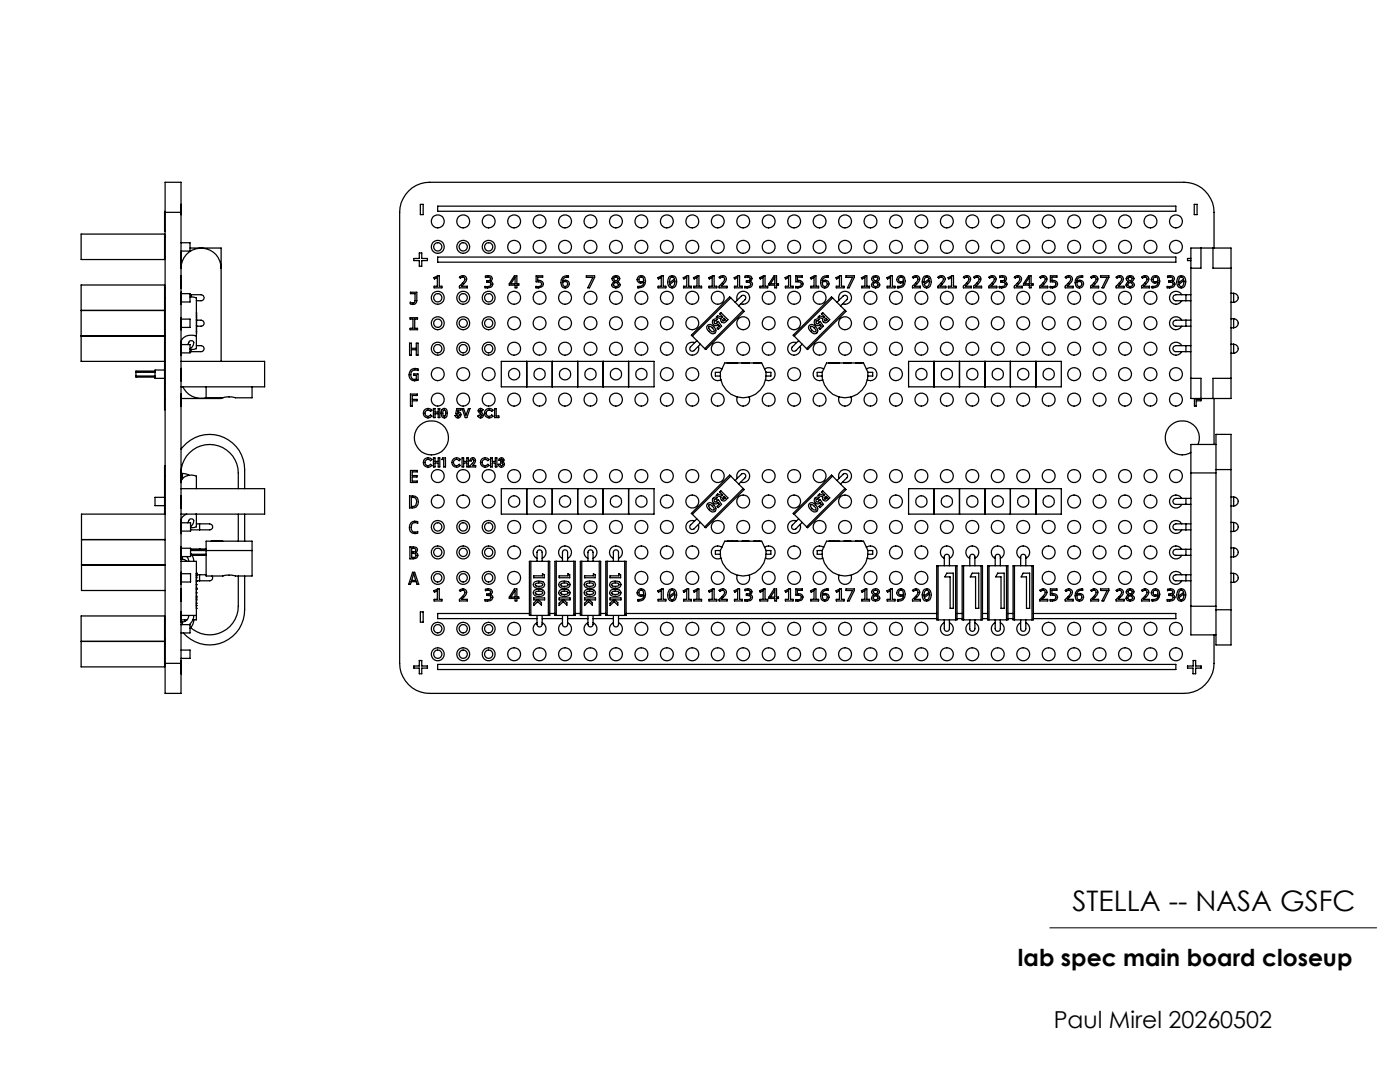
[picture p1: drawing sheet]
<svg xmlns="http://www.w3.org/2000/svg" width="279mm" height="216mm" viewBox="0 0 279 216" stroke-linecap="round" stroke-linejoin="round" font-family="sans-serif">
<defs><g id="words">
<text font-size="5.6" x="214" y="181.8">STELLA -- NASA GSFC</text>
<g font-size="4.7">
<text x="203.2" y="192.8">lab spec main board closeup</text>
<text x="210.3" y="205.2">Paul Mirel 20260502</text>
</g>
</g></defs>
<g fill="none" stroke="#000" stroke-width=".25">
<path d="M16.2 46.7h16.6v5.1h-16.6zM32.8 57.4h.1M32.8 47.3h.1M32.8 51.3h.1M32.8 59.4h.1M32.9 42.4v-6h3.2v6M32.9 42.2h-.1v4h.1M32.9 42.4h3.2M32.9 42.4v90M36.1 48.4h1.8v1.7h-1.8M36.1 58.6h1.8v1.7h-1.8M36.1 53.5a4 4 0 0 1 4-4 4 4 0 0 1 4 4"/>
<path d="M36.1 58.3l.1 1.7M36.1 52h.1M36.1 50.5v2.6M36.1 51.6h.1M36.1 40.8v2M36.1 57.4h.1M36.1 57.1h.1M36.1 55v2.5M36.1 42.4v90M36.1 55.4h.1M36.1 55.7h.1M36.1 55h.1"/>
<path d="M37.9 59.3l1.3 .1v10.2l-1.3 .1M37.9 49.5h6.2v22.6M37.9 58.8h.2M38.1 58.8h1.2a1.29 1.29 0 0 1 1.4 .4 .77 .77 0 0 1-.3 .8 .77 .77 0 0 1-.9 0h-.3M38.1 58.8v.4M81.9 58.3h1.3v1.7a.81 .81 0 0 1-1.3 .6v-.3a.55 .55 0 0 0 .9-.2v-1.5h-.9zM83.7 50.5h.5v1.1h1.1v.4h-1.1v1.1h-.5v-1.1h-1.1v-.4h1.1zM83.9 40.8h.6v2h-.6zM86.6 55.4l.7-.4h.4v2.1h.5v.3h-1.6v-.3h.7v-1.7l-.6 .3zM87.3 41.1h147.4v1.1h-147.4zM87.3 51.3h147.4v1h-147.4zM91.7 55.3a.84 .84 0 0 1 1.4 .2 1.19 1.19 0 0 1-.6 1.2l-.4 .4h1.2v.3h-1.6v-.3a2.29 2.29 0 0 0 1.1-1.4 .37 .37 0 0 0-.4-.4l-.5 .2z"/>
<path d="M96.9 55.1l.3-.1a.68 .68 0 0 1 .8 .1 .68 .68 0 0 1 .1 .9l-.3 .1 .2 .1a.62 .62 0 0 1 .4 .6 .62 .62 0 0 1-.5 .5l-1.1 .1v-.2h.5l.6-.3 .1-.2-.2-.3-.7-.1v-.3h.3a.39 .39 0 0 0 .5-.3 .39 .39 0 0 0-.5-.4l-.5 .1zM102.7 55h.5v1.6h.3v.3h-.3v.5h-.4v-.5h-1.2v-.3zM102.8 55.3v1.3h-.8zM107 55h1.3v.3h-1v.7a.76 .76 0 0 1 1 .3 .76 .76 0 0 1-.3 1l-1 .1v-.2h.2a.54 .54 0 0 0 .8-.2 .54 .54 0 0 0-.1-.7l-.9-.1zM112.3 56.3l.5-.1a.5 .5 0 0 1 .4 .7 .5 .5 0 0 1-.8 0zM112.3 55.3l.4-.2 .8-.1v.3a.88 .88 0 0 0-1.2 .8 .82 .82 0 0 1 1.2 .1 .82 .82 0 0 1-.3 1.2 .82 .82 0 0 1-1.1-.4l-.2-.6 .1-.6zM117 55h1.7v.4l-1 2h-.4l1-2h-1.3zM122.2 55.3a.87 .87 0 0 1 1.4 .1 .61 .61 0 0 1-.4 .8l.4 .3a.55 .55 0 0 1-.2 .9l-.5 .1-.5-.2a.55 .55 0 0 1-.1-.9l.3-.2-.4-.4zM122.5 55.4l.7-.1 .1 .4-.4 .4-.4-.3zM122.6 56.6l.3-.3 .4 .4 .1 .3a.6 .6 0 0 1-.9 0zM127.5 55.1a.88 .88 0 0 1 1.2 .3 1.32 1.32 0 0 1 0 1.5 1.32 1.32 0 0 1-1.4 .5v-.2a.88 .88 0 0 0 1.2-.9 .79 .79 0 0 1-1.2 0 .79 .79 0 0 1 .2-1.2zM127.6 55.5l.4-.2 .3 .1 .2 .7-.5 .1a.46 .46 0 0 1-.5-.2 .46 .46 0 0 1 .1-.5z"/>
<path d="M131.3 55.4l.7-.4h.4v2.1h.5v.3h-1.6v-.3h.7v-1.7l-.6 .3zM133.6 55.2a.94 .94 0 0 1 1.1 0 .94 .94 0 0 1 .3 1 .98 .98 0 0 1-.3 1 .98 .98 0 0 1-1 .2 1.61 1.61 0 0 1-.1-2.2zM133.7 56.8l1-.8-.1 .8-.2 .3-.4 .1zM133.9 55.4l.4-.1 .3 .4-1 .7 .1-.8zM136.3 55.4l.8-.4h.3v2.1h.6v.3h-1.6v-.3h.7v-1.7l-.6 .3zM138.4 55.4l.8-.4h.3v2.1h.5v.3h-1.5v-.3h.6v-1.7l-.6 .3zM141.4 55.4l.8-.4h.3v2.1h.6v.3h-1.6v-.3h.6v-1.7l-.5 .3zM143.5 55.3a.84 .84 0 0 1 1.4 .2 1.19 1.19 0 0 1-.5 1.2l-.5 .4h1.2v.3h-1.6v-.3a2.29 2.29 0 0 0 1.1-1.4 .37 .37 0 0 0-.4-.4l-.5 .2zM145.8 59.4l-.2-.2-7.6 7.7 .2 .2M145.8 59.4l-7.6 7.7M145.8 59.4l2.5 2.5M146.5 55.4l.8-.4h.3v2.1h.5v.3h-1.5v-.3h.6v-1.7l-.6 .3z"/>
<path d="M147.1 59.9a1.31 1.31 0 0 1 1.1-1.8 1.31 1.31 0 0 1 1.4 1.5 1.31 1.31 0 0 1-1.8 1M148.7 55.1l.3-.1a.68 .68 0 0 1 .8 .1 .68 .68 0 0 1 .1 .9l-.3 .1 .3 .1a.62 .62 0 0 1 .3 .6 .62 .62 0 0 1-.4 .5l-1.2 .1v-.2h.6l.6-.3v-.2l-.2-.3-.7-.1v-.3h.3a.38 .38 0 0 0 .5-.3 .38 .38 0 0 0-.4-.4l-.6 .1zM151.6 55.4l.8-.4h.3v2.1h.5v.3h-1.5v-.3h.6v-1.7l-.6 .3zM154.5 55h.5v1.6h.4v.3h-.4v.5h-.4v-.5h-1.1v-.3zM154.6 55.3v1.3h-.8zM156.7 55.4l.7-.4h.4v2.1h.5v.3h-1.6v-.3h.7v-1.7l-.6 .3zM158.8 55h1.3v.3h-1v.7a.77 .77 0 0 1 1 .3 .77 .77 0 0 1-.2 1l-1.1 .1v-.2h.3a.54 .54 0 0 0 .7-.2 .54 .54 0 0 0-.1-.7l-.9-.1zM161.7 55.4l.8-.4h.3v2.1h.6v.3h-1.6v-.3h.7v-1.7l-.6 .3zM164.1 56.3l.5-.1a.5 .5 0 0 1 .4 .7 .5 .5 0 0 1-.8 0zM164.1 55.3l.5-.2 .7-.1v.3a.88 .88 0 0 0-1.2 .8 .82 .82 0 0 1 1.2 .1 .82 .82 0 0 1-.2 1.2 .82 .82 0 0 1-1.2-.4l-.1-.6v-.6zM166.2 59.4l-.3-.2-7.6 7.7 .2 .2M166.2 59.4l-7.7 7.7"/>
<path d="M166.2 59.4l2.4 2.5M166.8 55.4l.8-.4h.3v2.1h.6v.3h-1.6v-.3h.6v-1.7l-.5 .3zM167.4 59.9a1.31 1.31 0 0 1 1.1-1.8 1.31 1.31 0 0 1 1.5 1.5 1.31 1.31 0 0 1-1.8 1M168.8 55h1.7v.4l-1 2h-.4l1-2h-1.3zM171.9 55.4l.8-.4h.3v2.1h.5v.3h-1.5v-.3h.6v-1.7l-.6 .3zM174.1 55.3a.87 .87 0 0 1 1.3 .1 .61 .61 0 0 1-.4 .8l.4 .3a.55 .55 0 0 1-.2 .9l-.5 .1-.5-.2a.55 .55 0 0 1-.1-.9l.3-.2-.4-.4zM174.4 56.6l.3-.3 .5 .5a.5 .5 0 0 1-.5 .4 .5 .5 0 0 1-.4-.4zM174.4 55.4l.6-.1 .2 .3-.2 .2-.2 .3-.3-.2-.2-.3zM177 55.4l.8-.4h.3v2.1h.5v.3h-1.5v-.3h.6v-1.7l-.6 .3zM179.3 55.1a.88 .88 0 0 1 1.2 .3 1.32 1.32 0 0 1 0 1.5 1.32 1.32 0 0 1-1.4 .5v-.2a.88 .88 0 0 0 1.2-.9 .79 .79 0 0 1-1.1 0 .79 .79 0 0 1 .1-1.2zM179.4 55.5l.5-.2 .3 .2 .1 .6-.5 .1a.46 .46 0 0 1-.5-.2 .46 .46 0 0 1 .1-.5zM182.1 55.3a.84 .84 0 0 1 1.4 .2 1.19 1.19 0 0 1-.5 1.2l-.5 .4h1.2v.3h-1.6v-.3a2.29 2.29 0 0 0 1.1-1.4 .37 .37 0 0 0-.4-.4l-.5 .2z"/>
<path d="M184.4 55.2a.94 .94 0 0 1 1.1 0 .94 .94 0 0 1 .3 1 .98 .98 0 0 1-.3 1 .98 .98 0 0 1-1 .2 1.61 1.61 0 0 1-.1-2.2zM184.5 56.8l1-.8-.1 .8-.2 .3-.4 .1zM184.7 55.4l.4-.1 .3 .4-1 .7 .1-.8zM187.2 55.3a.84 .84 0 0 1 1.4 .2 1.19 1.19 0 0 1-.6 1.2l-.4 .4h1.2v.3h-1.6v-.3a2.29 2.29 0 0 0 1.1-1.4 .37 .37 0 0 0-.4-.4l-.5 .2zM189.2 55.4l.8-.4h.3v2.1h.5v.3h-1.5v-.3h.6v-1.7l-.6 .3zM192.3 55.3a.84 .84 0 0 1 1.4 .2 1.19 1.19 0 0 1-.6 1.2l-.4 .4h1.2v.3h-1.6v-.3a2.29 2.29 0 0 0 1.1-1.4 .37 .37 0 0 0-.5-.4l-.5 .2zM194.3 55.3a.84 .84 0 0 1 1.4 .2 1.19 1.19 0 0 1-.5 1.2l-.5 .4h1.2v.3h-1.6v-.3a2.29 2.29 0 0 0 1.1-1.4 .37 .37 0 0 0-.4-.4l-.5 .2zM197.3 55.3a.84 .84 0 0 1 1.5 .2 1.19 1.19 0 0 1-.6 1.2l-.4 .4h1.1v.3h-1.6v-.3a2.29 2.29 0 0 0 1.1-1.4 .37 .37 0 0 0-.4-.4l-.5 .2zM199.5 55.1l.3-.1a.68 .68 0 0 1 .8 .1 .68 .68 0 0 1 .1 .9l-.3 .1 .3 .1a.62 .62 0 0 1 .3 .6 .62 .62 0 0 1-.4 .5l-1.2 .1v-.2h.6l.6-.3v-.2l-.2-.3-.7-.1v-.3h.3a.38 .38 0 0 0 .5-.3 .38 .38 0 0 0-.4-.4l-.6 .1zM202.4 55.3a.84 .84 0 0 1 1.4 .2 1.19 1.19 0 0 1-.5 1.2l-.5 .4h1.2v.3h-1.6v-.3a2.29 2.29 0 0 0 1.1-1.4 .37 .37 0 0 0-.4-.4l-.5 .2zM205.3 55h.5v1.6h.4v.3h-.4v.5h-.4v-.5h-1.1v-.3zM205.4 55.3v1.3h-.8z"/>
<path d="M207.5 55.3a.84 .84 0 0 1 1.4 .2 1.19 1.19 0 0 1-.5 1.2l-.5 .4h1.2v.3h-1.6v-.3a2.29 2.29 0 0 0 1.1-1.4 .37 .37 0 0 0-.4-.4l-.5 .2zM209.6 55h1.3v.3h-1v.7a.77 .77 0 0 1 1 .3 .77 .77 0 0 1-.2 1l-1.1 .1v-.2h.3a.54 .54 0 0 0 .7-.2 .54 .54 0 0 0-.1-.7l-.9-.1zM212.6 55.3a.84 .84 0 0 1 1.4 .2 1.19 1.19 0 0 1-.6 1.2l-.4 .4h1.2v.3h-1.6v-.3a2.29 2.29 0 0 0 1.1-1.4 .37 .37 0 0 0-.4-.4l-.5 .2zM214.9 56.3l.5-.1a.5 .5 0 0 1 .4 .7 .5 .5 0 0 1-.8 0zM214.9 55.3l.5-.2 .7-.1v.3a.88 .88 0 0 0-1.2 .8 .82 .82 0 0 1 1.2 .1 .82 .82 0 0 1-.2 1.2 .82 .82 0 0 1-1.2-.4l-.1-.6v-.6zM217.7 55.3a.84 .84 0 0 1 1.4 .2 1.19 1.19 0 0 1-.6 1.2l-.4 .4h1.2v.3h-1.6v-.3a2.29 2.29 0 0 0 1.1-1.4 .37 .37 0 0 0-.5-.4l-.5 .2zM219.6 55h1.7v.4l-1 2h-.4l1-2h-1.3zM222.7 55.3a.84 .84 0 0 1 1.5 .2 1.19 1.19 0 0 1-.6 1.2l-.4 .4h1.1v.3h-1.6v-.3a2.29 2.29 0 0 0 1.1-1.4 .37 .37 0 0 0-.4-.4l-.5 .2zM224.9 55.3a.87 .87 0 0 1 1.3 .1 .61 .61 0 0 1-.4 .8l.4 .3a.55 .55 0 0 1-.2 .9l-.5 .1-.5-.2a.55 .55 0 0 1-.1-.9l.3-.2-.4-.4zM225.2 56.6l.3-.3 .5 .5a.5 .5 0 0 1-.5 .4 .5 .5 0 0 1-.4-.4zM225.2 55.4l.6-.1 .2 .3-.2 .2-.2 .3-.3-.2-.2-.3zM227.8 55.3a.84 .84 0 0 1 1.4 .2 1.19 1.19 0 0 1-.5 1.2l-.5 .4h1.2v.3h-1.6v-.3a2.29 2.29 0 0 0 1.1-1.4 .37 .37 0 0 0-.4-.4l-.5 .2z"/>
<path d="M230.1 55.1a.88 .88 0 0 1 1.2 .3 1.32 1.32 0 0 1 0 1.5 1.32 1.32 0 0 1-1.4 .5v-.2a.88 .88 0 0 0 1.2-.9 .79 .79 0 0 1-1.1 0 .79 .79 0 0 1 .1-1.2zM230.2 55.5l.5-.2 .3 .2 .1 .6-.5 .1a.46 .46 0 0 1-.5-.2 .46 .46 0 0 1 .1-.5zM233 55.1l.3-.1a.68 .68 0 0 1 .9 .1 .68 .68 0 0 1 0 .9l-.2 .1 .2 .1a.61 .61 0 0 1 .3 .6 .61 .61 0 0 1-.5 .5l-1.1 .1v-.2h.5l.7-.3v-.2l-.2-.3-.6-.1v-.3h.2a.39 .39 0 0 0 .5-.3 .39 .39 0 0 0-.5-.4l-.5 .1zM235.2 55.2a.94 .94 0 0 1 1.1 0 .94 .94 0 0 1 .3 1 .98 .98 0 0 1-.3 1 .98 .98 0 0 1-1 .2 1.61 1.61 0 0 1-.1-2.2zM235.3 56.8l1-.8-.1 .8-.2 .3-.4 .1zM235.5 55.4l.4-.1 .3 .4-1 .7 .1-.8zM235.8 58.8a1.29 1.29 0 0 0-1.9-.4 1.29 1.29 0 0 0 0 2 1.29 1.29 0 0 0 1.9-.4M236.7 58.8h-1.1a1.38 1.38 0 0 0-1.5 .4 .77 .77 0 0 0 .3 .8 .77 .77 0 0 0 .9 0h1.4M236.7 58.8v1.2M236.7 58.8h1M237.7 53.5v-4h8v4M237.7 51.6h-.7v.4h.7"/>
<path d="M237.7 53.5v22M238.3 40.8h.6v2h-.6zM239.7 49.5v4h-2M242.1 49.5v4h3.6M242.3 49.5v-7.1a6 6 0 0 0-6-6h-150.5a6 6 0 0 0-6 6v90a6 6 0 0 0 6 6h150.5a6 6 0 0 0 6-6v-5.7M245.7 58.5h.5M245.7 53.5v22M246.2 58.5a.9 .9 0 0 1 .9 .9 .9 .9 0 0 1-.9 .9M246.2 58.5v1.8M16.2 67h16.6M16.2 61.9h16.6M27.1 75.1v.1h3.8"/>
<path d="M30.9 74h-3.8v.3M30.9 74.3h-3.8v.7h3.8M32.8 79.7v2h.1M32.8 73.8h-1.9v1.7h1.9M32.8 72.1h-16.6v-15.2h16.6v22.8M32.8 79.7h.1M36.1 73.5l.1 1.3M36.1 63.7h1.8v1.6h-1.7M36.1 60h.1M36.1 68.5v2.4M36.1 78.6v2.4M36.1 63.4v2.4"/>
<path d="M36.1 65.5h.1M36.1 72.1h16.7v5.1h-16.7M36.1 74.8h.1M36.1 60.6h.1M36.2 74.8l-.1 1.2M36.2 60.6l-.1 .1M36.2 60v.6M36.2 68.8h1.7v1.6h-1.7M36.2 60.3v.2M36.5 77.2a4 4 0 0 0 4.7 2.2M37.4 68.8l.2-.2a.55 .55 0 0 1 .4-.6 .55 .55 0 0 1 .7 .4 1.47 1.47 0 0 1-.8 1.2M37.9 70.2h.2"/>
<path d="M38.1 69.7v.5M39.2 69h.1a1.29 1.29 0 0 1 1.4 .4 .77 .77 0 0 1-.3 .7 .77 .77 0 0 1-.9 .1h-1.4M39.2 63.9h.1a1.29 1.29 0 0 1 1.4 .4 .77 .77 0 0 1-.3 .7 .77 .77 0 0 1-.9 .1h-.3M39.2 67.1a2.13 2.13 0 0 0-3.1 1.2l.1 .5M39.2 64.9h.1M39.2 66.1h.1M39.2 63.8h.1M39.2 63.3h.1M39.2 63h.1M39.2 62.6h.1M39.2 62.4h.1M39.2 64.9v1.2"/>
<path d="M39.2 64.7v.2M39.2 66.1v.5M39.2 63.8v.8M39.2 63.6v.2M41.1 77.2v2.2h3.3M44.1 79.4v.1h-7.9M50.3 77.2v2.2h-3.3l-.8-.2-1.7 .1M81.7 68.5h.4v1h1v-1h.3v2.4h-.3v-1.1h-1v1.1h-.4zM81.8 63.4h1.5v.3h-.5v1.8h.5v.3h-1.5v-.3h.6v-1.8h-.6zM81.9 78.6h1.4v.3h-1v.8h.9v.3h-.9v1h-.4zM82 73.8a1.45 1.45 0 0 1 1.4-.2v.3a.96 .96 0 0 0-1.4 .6 .96 .96 0 0 0 .9 1.2h.2v-.8h-.5v-.3h.8v1.2a1.25 1.25 0 0 1-1.6-.3 1.25 1.25 0 0 1 .2-1.7zM100 72.1h30.5v5.1h-30.5z"/>
<path d="M105.1 72.1v5.1M110.2 72.1v5.1M115.3 72.1v5.1M120.4 72.1v5.1M125.4 72.1v5.1M138.2 67.1l2.5 2.5M138.6 68.4a1.3 1.3 0 0 0-1.7 1 1.3 1.3 0 0 0 1.4 1.5 1.3 1.3 0 0 0 1.1-1.8M139.1 68l-.7 .7a1.1 1.1 0 0 0-.6 1.3 .95 .95 0 0 0 1.3-.6l.7-.7M141.1 65.1l.3-.3a1.23 1.23 0 0 1 1.3 1.6l-.1 .1a1.35 1.35 0 0 1-1.5-1.4zM141.4 65.2l.2-.1a1.24 1.24 0 0 1 .9 1 .97 .97 0 0 1-1.1-.9zM142.3 63.8a.66 .66 0 0 1 .9-.1l-.3 .3a.29 .29 0 0 0-.4 .3 .29 .29 0 0 0 .3 .3 .29 .29 0 0 0 .3-.3l.3-.2 .6 1-.7 .6-.2-.2 .4-.4-.2-.4a.66 .66 0 0 1-.9 .1 .66 .66 0 0 1-.1-1zM143.8 74.3l.8-1.9h7.4l.9 1.9"/>
<path d="M143.8 74.3a4.6 4.6 0 0 0 4.5 5.1 4.6 4.6 0 0 0 4.6-5.1M143.8 74.3h-1v.7h1M143.9 62.4l1.4 1.4-.3 .3a.59 .59 0 0 1-.8 .3 .59 .59 0 0 1-.3-.8l-1-.3 .3-.3 .9 .3 .1-.1-.6-.6zM144.1 73.7a1.3 1.3 0 0 0-2.1 .8 1.3 1.3 0 0 0 1.9 1.3M144.4 63.6l.1-.1 .3 .3-.4 .3-.2-.1zM145.1 72.4h.1M145.1 72.4h.9M146 72.4h.1M146 72.4h1M146.7 60.3l.7-.7a1.1 1.1 0 0 1 1.3-.5 .95 .95 0 0 1-.6 1.2l-.7 .7M147 72.4h.1M147.1 79.2a1.3 1.3 0 0 0 1.2 1.8 1.3 1.3 0 0 0 1.2-1.8"/>
<path d="M148.1 72.4h.1M148.2 72.4h.1M148.2 72.4h.4M148.3 61.9l.2 .2-7.6 7.6-.2-.1M148.3 61.9l-7.6 7.7M148.6 72.4h.1M148.6 72.4h.4M149 72.4h.1M149.3 72.4h.1M150.5 72.4h.1M151.5 72.4h.1M152.6 73.7a1.3 1.3 0 0 1 2.1 .8 1.3 1.3 0 0 1-1.9 1.3"/>
<path d="M152.9 74.3h.9v.7h-.9M158.5 67.1l2.5 2.5M159 68.4a1.3 1.3 0 0 0-1.8 1 1.3 1.3 0 0 0 1.5 1.5 1.3 1.3 0 0 0 1-1.8M159.4 68l-.7 .7a1.1 1.1 0 0 0-.6 1.3 .95 .95 0 0 0 1.3-.6l.7-.7M161.4 65.1l.3-.3a1.23 1.23 0 0 1 1.4 1.6l-.2 .1a1.35 1.35 0 0 1-1.5-1.4zM161.7 65.2l.2-.1a1.24 1.24 0 0 1 .9 1 .97 .97 0 0 1-1.1-.9zM162.7 63.8a.66 .66 0 0 1 .8-.1l-.3 .3a.29 .29 0 0 0-.3 .3 .29 .29 0 0 0 .2 .3 .29 .29 0 0 0 .3-.3l.3-.2 .6 1-.6 .6-.3-.2 .5-.4-.2-.4a.66 .66 0 0 1-1 .1 .66 .66 0 0 1 0-1zM163.3 63.3l.2-.3 1 .3v-.1l-.6-.6 .3-.2 1.4 1.4-.3 .3a.59 .59 0 0 1-.8 .3 .59 .59 0 0 1-.3-.8zM164.1 74.3a4.6 4.6 0 0 0 4.5 5.1 4.6 4.6 0 0 0 4.6-5.1M164.1 74.3l.9-1.9h7.3l.9 1.9M164.1 74.3h-1v.7h1M164.4 73.7a1.3 1.3 0 0 0-2.1 .8 1.3 1.3 0 0 0 1.9 1.3"/>
<path d="M164.7 63.6l.1-.1 .3 .3-.4 .3-.2-.1zM165.5 72.4h.1M165.5 72.4h.8M166.3 72.4h.1M166.3 72.4h1.1M167 60.3l.7-.7a1.1 1.1 0 0 1 1.3-.5 .95 .95 0 0 1-.5 1.2l-.8 .7M167.4 72.4h.1M167.5 79.2a1.3 1.3 0 0 0 1.1 1.8 1.3 1.3 0 0 0 1.2-1.8M168.4 72.4h.1M168.5 72.4h.1M168.5 72.4h.4M168.6 61.9l.2 .2-7.6 7.6-.2-.1"/>
<path d="M168.6 61.9l-7.6 7.7M168.9 72.4h.1M168.9 72.4h.4M169.3 72.4h.1M169.7 72.4h.1M170.8 72.4h.1M171.8 72.4h.1M172.9 73.7a1.3 1.3 0 0 1 2.1 .8 1.3 1.3 0 0 1-1.9 1.3M173.2 74.3h1v.7h-1M181.3 72.1h30.5v5.1h-30.5zM186.4 72.1v5.1M191.5 72.1v5.1"/>
<path d="M196.6 72.1v5.1M201.6 72.1v5.1M206.7 72.1v5.1M235.8 69a1.29 1.29 0 0 0-1.9-.4 1.29 1.29 0 0 0 0 2 1.29 1.29 0 0 0 1.9-.4M235.8 63.9a1.29 1.29 0 0 0-1.9-.4 1.29 1.29 0 0 0 0 2 1.29 1.29 0 0 0 1.9-.4M236.7 63.9h-1.1a1.38 1.38 0 0 0-1.5 .4 .77 .77 0 0 0 .3 .7 .77 .77 0 0 0 .9 .1h1.4M236.7 69h-1.1a1.38 1.38 0 0 0-1.5 .4 .77 .77 0 0 0 .3 .7 .77 .77 0 0 0 .9 .1h1.4M236.7 63.9v1.2M236.7 69v1.2M236.7 70.2h1M236.7 69h1M236.7 65.1h1"/>
<path d="M236.7 63.9h1M236.7 60h1M237.7 75.5v4h8v-4M237.7 75.5h2v4M238.4 79.5v1.5h.3v-1h1v-.3h-1v-.2M242.3 79.5v9.2M245.7 70.5h.5M245.7 68.7h.5M245.7 65.4h.5M245.7 63.6h.5M245.7 60.3h.5M245.7 75.5h-3.6v4"/>
<path d="M246.2 63.6a.9 .9 0 0 1 .9 .9 .9 .9 0 0 1-.9 .9M246.2 68.7a.9 .9 0 0 1 .9 .9 .9 .9 0 0 1-.9 .9M246.2 68.7v1.8M246.2 63.6v1.8M32.8 99.2h-1.9v1.7h1.9M32.8 95h.1M32.8 95v7.6M32.9 93h-.1v2M36.1 89.6a7 7 0 0 1 7.9-2.6 7 7 0 0 1 4.8 6.7v3.8M36.1 99v2.4M36.1 93.9v2.4M36.1 97.5h16.7v5.1h-16.7"/>
<path d="M36.2 96.1a2.17 2.17 0 0 1 3-1.1v2.5M36.2 94.1a5.7 5.7 0 0 1 5.8-5.4 5.7 5.7 0 0 1 5.6 5.7v3.1M36.2 94.5h.2M36.4 94.5h.6l.8 .4M36.4 94.5v1h-.2M81.7 99a1.27 1.27 0 0 1 1.8 1.1 1.09 1.09 0 0 1-1.2 1.3h-.6zM81.9 93.9h1.4v.3h-1v.7h.9v.3h-.9v.8h1v.3h-1.4zM82.1 99.2a.83 .83 0 0 1 1 1l-.1 .6-.3 .2-.6 .1zM84.8 91.5a1 1 0 0 1 1.4 .2l-.3 .2a.62 .62 0 0 0-.9-.1 .62 .62 0 0 0 0 1 .62 .62 0 0 0 .9-.2l.3 .3a.97 .97 0 0 1-1.4 .1 .97 .97 0 0 1 0-1.5zM84.8 81.7a1 1 0 0 1 1.4 .1l-.3 .3a.62 .62 0 0 0-.9-.1 .62 .62 0 0 0 0 .9 .62 .62 0 0 0 .9-.1l.3 .2a.97 .97 0 0 1-1.4 .1 .97 .97 0 0 1 0-1.4zM86.5 81.5h.3v.7h.7v-.7h.3v1.8h-.3v-.8h-.7v.8h-.3zM86.5 91.4h.3v.7h.7v-.7h.3v1.8h-.3v-.8h-.7v.8h-.3z"/>
<path d="M88.2 81.7l.2-.2h.4a1.15 1.15 0 0 1 0 1.9l-.4-.1-.2-.2-.1-.7zM88.4 91.4h.5v1.8h-.4v-1.5h-.3zM88.5 81.9l.2-.1a.79 .79 0 0 1 0 1.3l-.1-.1a.81 .81 0 0 1-.1-1.1zM90.5 91.5a1 1 0 0 1 1.4 .2l-.2 .2a.64 .64 0 0 0-1-.1 .64 .64 0 0 0 0 1 .64 .64 0 0 0 1-.2l.2 .3a.95 .95 0 0 1-1.5 .1 .95 .95 0 0 1 .1-1.5zM91.2 81.5h.8v.3h-.6l-.1 .4a.59 .59 0 0 1 .7 .5 .59 .59 0 0 1-.5 .7 .59 .59 0 0 1-.7-.5h.4a.27 .27 0 0 0 .3 .2 .27 .27 0 0 0 .1-.4 .27 .27 0 0 0-.4-.1l-.3-.1zM92.2 81.5h.3l.5 1.3 .5-1.3h.3l-.6 1.8h-.3zM92.2 91.4h.3v.7h.7v-.7h.3v1.8h-.3v-.8h-.7v.8h-.3zM94 91.5a.59 .59 0 0 1 .8 0 .59 .59 0 0 1 0 .9l-.5 .5h.6v.3h-1.2v-.2a1.4 1.4 0 0 0 .9-1.2l-.2-.1-.3 .3h-.3zM95.6 81.6l.3-.1 .5 .3-.2 .2-.3-.2-.1 .2a1.45 1.45 0 0 1 .6 1.1l-.3 .3a.58 .58 0 0 1-.7-.4l.2-.2 .3 .3 .2-.1-.5-.7a.43 .43 0 0 1 0-.7zM96.2 91.5a1 1 0 0 1 1.4 .2l-.2 .2a.64 .64 0 0 0-1-.1 .64 .64 0 0 0 0 1 .64 .64 0 0 0 1-.2l.2 .3a.96 .96 0 0 1-1.4 .1 .96 .96 0 0 1 0-1.5zM97 81.7a1 1 0 0 1 1.4 .1l-.3 .3a.62 .62 0 0 0-.9-.1 .62 .62 0 0 0 0 .9 .62 .62 0 0 0 .9-.1l.3 .2a.97 .97 0 0 1-1.4 .1 .97 .97 0 0 1 0-1.4zM97.9 91.4h.3v.7h.6v-.7h.4v1.8h-.4v-.8h-.6v.8h-.3z"/>
<path d="M98.7 81.5h.3v1.5h.6v.3h-.9zM99.6 91.6a.49 .49 0 0 1 .8-.2 .49 .49 0 0 1-.1 .8 .58 .58 0 0 1 0 1 .58 .58 0 0 1-.9-.6h.4a.28 .28 0 0 0 .3 .3 .28 .28 0 0 0 .2-.4l-.4-.1v-.4l.3-.1a.18 .18 0 0 0 0-.2 .18 .18 0 0 0-.3 0l-.3 .1zM100 97.5h30.5v5.1h-30.5zM105.1 97.5v5.1M110.2 97.5v5.1M115.3 97.5v5.1M120.4 97.5v5.1M125.4 97.5v5.1M142.3 99.4a.66 .66 0 0 1 .9-.1l-.3 .3a.29 .29 0 0 0-.4 .2 .29 .29 0 0 0 .3 .4 .29 .29 0 0 0 .3-.4l.3-.1 .6 .9-.7 .7-.2-.3 .4-.4-.2-.3a.66 .66 0 0 1-.9 .1 .66 .66 0 0 1-.1-1zM143.2 98.6l.9 .3 .1-.1-.6-.6 .3-.3 1.4 1.4-.3 .3a.59 .59 0 0 1-.8 .3 .59 .59 0 0 1-.3-.7l-1-.4zM144.4 99.1h.1l.3 .2-.4 .3-.2-.1zM145.8 95l-.2-.2-7.6 7.6 .2 .2"/>
<path d="M145.8 95l-7.6 7.6M145.8 95l2.5 2.5M146.7 95.9l.7-.7a1.1 1.1 0 0 1 1.3-.6 .95 .95 0 0 1-.6 1.3l-.7 .7M147.1 95.5a1.31 1.31 0 0 1 1.1-1.8 1.31 1.31 0 0 1 1.4 1.4 1.31 1.31 0 0 1-1.8 1.1M148.3 97.5l.2 .2-7.6 7.6-.2-.2M148.3 97.5l-7.6 7.6M162.7 99.4a.66 .66 0 0 1 .8-.1l-.3 .3a.29 .29 0 0 0-.3 .2 .29 .29 0 0 0 .2 .4 .29 .29 0 0 0 .3-.4l.3-.1 .6 .9-.6 .7-.3-.3 .5-.4-.2-.3a.66 .66 0 0 1-1 .1 .66 .66 0 0 1 0-1zM163.5 98.6l1 .3v-.1l-.6-.6 .3-.3 1.4 1.4-.3 .3a.59 .59 0 0 1-.8 .3 .59 .59 0 0 1-.3-.7l-.9-.4zM164.7 99.1h.1l.3 .2-.4 .3-.2-.1zM166.2 95l-.3-.2-7.6 7.6 .2 .2M166.2 95l-7.7 7.6M166.2 95l2.4 2.5"/>
<path d="M167 95.9l.7-.7a1.1 1.1 0 0 1 1.3-.6 .95 .95 0 0 1-.5 1.3l-.8 .7M167.4 95.5a1.31 1.31 0 0 1 1.1-1.8 1.31 1.31 0 0 1 1.4 1.4 1.31 1.31 0 0 1-1.7 1.1M168.6 97.5l.2 .2-7.6 7.6-.2-.2M168.6 97.5l-7.6 7.6M181.3 97.5h30.5v5.1h-30.5zM186.4 97.5v5.1M191.5 97.5v5.1M196.6 97.5v5.1M201.6 97.5v5.1M206.7 97.5v5.1M235.8 99.4a1.29 1.29 0 0 0-1.9-.4 1.29 1.29 0 0 0 0 2 1.29 1.29 0 0 0 1.9-.4M236.7 99.4h-1.1a1.38 1.38 0 0 0-1.5 .4 .77 .77 0 0 0 .3 .8 .77 .77 0 0 0 .9 0h1.4"/>
<path d="M236.7 99.4v1.2M236.7 99.4h1M237.7 94.4v26.6M237.7 94.4h5M239.1 88.7a3.4 3.4 0 0 0-2.8-4.7 3.4 3.4 0 0 0-3.6 4.1 3.4 3.4 0 0 0 5 2.2M242.7 93.7v-7h3v7M242.7 88.7h-5v5.7M242.7 93.7h3M242.7 93.7v28M245.7 99.2h.5M245.7 93.7v28M246.2 99.2a.9 .9 0 0 1 .9 .9 .9 .9 0 0 1-.9 .9"/>
<path d="M246.2 99.2v1.8M16.3 112.7h16.6M16.3 107.7h16.6M32.9 102.6h-16.6v15.2h16.6M36.1 104l.1 1.3M36.1 112h3.1v11.7h-.7M36.1 114.2v2.4M36.1 109.1v2.4M36.1 119.9h.1M36.1 119.6h.1M36.1 117.5l.1 2.4M36.1 111.6h.3"/>
<path d="M36.1 105.3h.1M36.1 117.9h.1M36.1 118.2h.1M36.2 105.3l-.1 1.2M36.2 119.9h-.1M36.2 109.4h1.8v1.7h-1.8M36.2 114.5h1.8v1.6h-1.8M36.2 104.3h1.8v1.7h-1.8M36.4 111.6l.5 .1 .4 .3M36.4 111.1v.5M37.3 111.1l.3 .4 .1 .5M37.3 102.6h-.2a1.26 1.26 0 0 0-.9 1.7"/>
<path d="M37.4 104.3l.2-.2a.55 .55 0 0 1 .4-.6 .55 .55 0 0 1 .7 .5l-.3 .7-.4 .4M38 110.4a2.49 2.49 0 0 1 .7 1.6M38 109.6h3.1h-1.3M38 109.9h3.1M38 105.7h1.8M38.1 110.6h3M38.3 110.8h2.8M39.1 102.6h.1M39.2 114.4h.1M39.2 116h.1M39.2 116v.7M39.2 116.7h.1"/>
<path d="M39.2 116.7v.7M39.2 117.4h.1M39.2 117.6h.1M39.2 118.3h.1M39.2 117.6v.7M39.2 119h.1M39.2 118.3v.7M39.2 114.9h.1M39.2 115.3h.1M39.2 119.7h.1M39.2 119.3h.1M39.2 114.5h.1"/>
<path d="M39.2 102.6v2.5l-1.2 .2M39.2 104.5h.6M39.2 115.9h.6M39.2 114.7h.6M39.8 114.7h1.3M39.8 104.5h1.2a1.38 1.38 0 0 1 1.4 .4 .8 .8 0 0 1-.3 .8 .8 .8 0 0 1-.9 0h-1.4M39.8 110.8h1.4M39.8 104.5v1.2M39.8 114.7v1.2M39.8 109.6h.1M39.8 110.8h.1M41.1 109.9h9.2"/>
<path d="M41.1 109.9v5h3.3M41.1 109.9v-1.9h9.2v1.9M42.2 108h.1M42.2 108h.3M42.3 114.9a.75 .75 0 0 1-.2 .9 .75 .75 0 0 1-.9 .1h-1.4M42.5 108h.1M42.8 108h.1M42.9 108h.3M43.2 108h.1M43.2 108h.3M43.6 108h.1M43.9 108h.1"/>
<path d="M43.9 108h.4M44.3 108h.1M47.6 114.9v6.1a5.7 5.7 0 0 1-3.4 5.2 5.7 5.7 0 0 1-6.1-1M47.6 102.6v5.4M48.8 114.9v6.8a7 7 0 0 1-4.5 6.5 7 7 0 0 1-7.7-1.9M48.8 102.6v5.4M50.3 109.9v5h-3.3l-.8-.1-1.7 .1M81.8 109.1h.7l.6 .2a.51 .51 0 0 1 .1 .8l-.3 .1a.61 .61 0 0 1 .5 .6 .61 .61 0 0 1-.4 .6l-1.2 .1zM82 104.3a1.24 1.24 0 0 1 1.4-.2v.3a.86 .86 0 0 0-1.2 .3 1 1 0 0 0 .6 1.5l.6-.2v.4a1.19 1.19 0 0 1-1.4-.3 1.19 1.19 0 0 1-.2-1.4zM82.2 110.4l.7 .1a.42 .42 0 0 1 .1 .5 .42 .42 0 0 1-.5 .2h-.3zM82.2 109.4l.6 .1 .2 .2a.39 .39 0 0 1-.5 .4h-.3zM82.3 114.2h.5l.8 2.4h-.4l-.1-.5h-1l-.2 .5h-.3z"/>
<path d="M82.5 114.5l.5 1.3h-.8zM86.6 117.9l.7-.4h.4v2.1h.5v.3h-1.6v-.3h.7v-1.8l-.6 .4zM91.7 117.8a.8 .8 0 0 1 .8-.3 .8 .8 0 0 1 .6 .7 2.16 2.16 0 0 1-1 1.4h1.2v.3h-1.6v-.3a2.29 2.29 0 0 0 1.1-1.4l-.2-.3a.54 .54 0 0 0-.7 .1zM96.9 117.6l.3-.1a.65 .65 0 0 1 .9 .2 .65 .65 0 0 1-.3 .9l.2 .1a.62 .62 0 0 1 .4 .6 .62 .62 0 0 1-.5 .5l-1.1 .1v-.3h1l.1-.2 .1-.2-.2-.3-.7-.1v-.3h.3a.41 .41 0 0 0 .4-.2 .41 .41 0 0 0 0-.5l-.9 .1zM102.7 117.5h.5v1.6h.3v.3h-.3v.5h-.4v-.5h-1.2v-.3zM102.8 117.8v1.3h-.8zM105.9 112h-.2v10.8h.2M105.9 112h3.5M105.9 112v10.8M106.5 119.3h2.2v.4h-1.3l.7 .6v.5l-.8-.7-.8 .7v-.4l.7-.7h-.7zM106.5 114.9h1.8v-.4l.3 .2v.6h-2.1zM106.6 117.8l.6-.2a1.24 1.24 0 0 1 1.5 .7v.2a1.39 1.39 0 0 1-2.2 0z"/>
<path d="M106.6 116.2l.6-.2a1.24 1.24 0 0 1 1.5 .7v.1a1.39 1.39 0 0 1-2.2 0zM106.9 118.1a.94 .94 0 0 1 1.4 .2 .95 .95 0 0 1-1.5 0zM106.9 116.5l.2-.1a.84 .84 0 0 1 1.2 .3 .95 .95 0 0 1-1.5 0zM107.2 112v-1a1.02 1.02 0 0 1 .5-1.3 .96 .96 0 0 1 .5 1.3v1M107.2 111.4a1.29 1.29 0 0 1-.5-2 1.29 1.29 0 0 1 2 0 1.29 1.29 0 0 1-.5 2M109.4 112h.3v10.8h-.3M109.4 112v10.8M111 112h-.3v10.8h.3M111 112v10.8M111 112h3.5M111.6 119.3h2.2v.4h-1.3l.6 .6v.5l-.7-.7-.8 .7v-.4l.7-.7h-.7zM111.6 114.9h1.7v-.4l.4 .2v.6h-2.1z"/>
<path d="M111.7 117.8l.6-.2a1.24 1.24 0 0 1 1.5 .7l-.1 .2a1.39 1.39 0 0 1-2.2 0zM111.7 116.2l.6-.2a1.24 1.24 0 0 1 1.5 .7l-.1 .1a1.39 1.39 0 0 1-2.2 0zM111.9 118.2a1.03 1.03 0 0 1 1.5 .1 .95 .95 0 0 1-1.5 0zM112 116.5l.2-.1a.84 .84 0 0 1 1.2 .3 .95 .95 0 0 1-1.5 0zM112.3 112v-1a1.02 1.02 0 0 1 .4-1.3 .96 .96 0 0 1 .6 1.3v1M112.3 111.4a1.29 1.29 0 0 1-.6-2 1.29 1.29 0 0 1 2.1 0 1.29 1.29 0 0 1-.5 2M114.5 112h.3v10.8h-.3M114.5 112v10.8M116.1 112h-.3v10.8h.3M116.1 112h3.5M116.1 112v10.8M116.7 119.3h2.2v.4h-1.3l.6 .6v.5l-.7-.7-.8 .7v-.4l.7-.7h-.7z"/>
<path d="M116.7 114.9h1.7v-.4l.4 .2v.6h-2.1zM116.8 117.8l.5-.2a1.24 1.24 0 0 1 1.6 .7l-.1 .2a1.39 1.39 0 0 1-2.2 0zM116.8 116.2l.5-.2a1.24 1.24 0 0 1 1.6 .7l-.1 .1a1.39 1.39 0 0 1-2.2 0zM117.1 118.1a.94 .94 0 0 1 1.4 .2 .95 .95 0 0 1-1.5 0zM117.1 116.5l.2-.1a.84 .84 0 0 1 1.2 .3 .95 .95 0 0 1-1.5 0zM117.3 112v-1a1.02 1.02 0 0 1 .5-1.3 .96 .96 0 0 1 .6 1.3v1M117.3 111.4a1.29 1.29 0 0 1-.5-2 1.29 1.29 0 0 1 2.1 0 1.29 1.29 0 0 1-.5 2M119.6 112h.3v10.8h-.3M119.6 112v10.8M121.2 112h-.3v10.8h.3M121.2 112h3.5M121.2 112v10.8"/>
<path d="M121.7 119.3h2.2v.4h-1.2l.6 .6v.5l-.7-.7-.9 .7v-.4l.7-.7h-.7zM121.7 114.9h1.8v-.4l.4 .2v.6h-2.2zM121.9 117.8l.5-.2a1.24 1.24 0 0 1 1.5 .7v.2a1.39 1.39 0 0 1-2.2 0zM121.9 116.2l.5-.2a1.24 1.24 0 0 1 1.5 .7v.1a1.39 1.39 0 0 1-2.2 0zM122.2 118.1a.94 .94 0 0 1 1.3 .2 .95 .95 0 0 1-1.4 0zM122.2 116.5l.1-.1a.84 .84 0 0 1 1.2 .3 .95 .95 0 0 1-1.4 0zM122.4 112v-1a1.02 1.02 0 0 1 .5-1.3 .96 .96 0 0 1 .5 1.3v1M122.4 111.4a1.29 1.29 0 0 1-.5-2 1.29 1.29 0 0 1 2 0 1.29 1.29 0 0 1-.5 2M124.7 112h.3v10.8h-.3M124.7 112v10.8M127.5 117.7a.83 .83 0 0 1 1.2 .2 1.32 1.32 0 0 1 0 1.5 1.32 1.32 0 0 1-1.4 .5v-.3a.85 .85 0 0 0 1.2-.7 .79 .79 0 0 1-1.2-.1 .79 .79 0 0 1 .2-1.1zM127.6 117.9l.4-.1 .3 .1 .2 .7-.5 .1a.49 .49 0 0 1-.5-.3 .49 .49 0 0 1 .1-.5z"/>
<path d="M131.3 117.9l.7-.4h.4v2.1h.5v.3h-1.6v-.3h.7v-1.8l-.6 .4zM133.6 117.7a.92 .92 0 0 1 1.1-.1 .92 .92 0 0 1 .3 1.1 .93 .93 0 0 1-.4 1.1 .93 .93 0 0 1-1.2-.2 1.86 1.86 0 0 1 .2-1.9zM133.7 119.3l1-.8-.1 .8-.2 .3-.4 .1zM133.9 117.9l.4-.1 .3 .4-1 .8 .1-.9zM136.3 117.9l.8-.4h.3v2.1h.6v.3h-1.6v-.3h.7v-1.8l-.6 .4zM138.2 102.6l2.5 2.5M138.4 117.9l.8-.4h.3v2.1h.5v.3h-1.5v-.3h.6v-1.8l-.6 .4zM138.6 103.9a1.3 1.3 0 0 0-1.7 1.1 1.3 1.3 0 0 0 1.4 1.4 1.3 1.3 0 0 0 1.1-1.7M139.1 103.5l-.7 .7a1.1 1.1 0 0 0-.6 1.3 .95 .95 0 0 0 1.3-.5l.7-.8M141.2 100.5l.2-.1a1.23 1.23 0 0 1 1.3 1.6l-.1 .1a1.35 1.35 0 0 1-1.5-1.5zM141.4 100.8l.2-.1a1.24 1.24 0 0 1 .9 .9v.1a.97 .97 0 0 1-1.1-.9zM141.4 117.9l.8-.4h.3v2.1h.6v.3h-1.6v-.3h.6v-1.8l-.5 .4z"/>
<path d="M143.5 117.8a.8 .8 0 0 1 .9-.3 .8 .8 0 0 1 .6 .7 2.16 2.16 0 0 1-1.1 1.4h1.2v.3h-1.6v-.3a2.29 2.29 0 0 0 1.1-1.4l-.1-.3a.54 .54 0 0 0-.8 .1zM143.8 109.9a4.6 4.6 0 0 0 4.5 5 4.6 4.6 0 0 0 4.6-5M143.8 109.9l.8-1.9h7.4l.9 1.9M143.8 109.9h-1v.7h1M144.1 109.2a1.3 1.3 0 0 0-2.1 .9 1.3 1.3 0 0 0 1.9 1.2M145.1 108h.1M145.1 108h.9M146 108h.1M146 108h1M146.5 117.9l.8-.4h.3v2.1h.5v.3h-1.5v-.3h.6v-1.8l-.6 .4zM147 108h.1M147.1 114.8a1.3 1.3 0 0 0 1.2 1.8 1.3 1.3 0 0 0 1.2-1.8"/>
<path d="M148.1 108h.1M148.2 108h.1M148.2 108h.4M148.6 108h.1M148.6 108h.4M148.7 117.6l.3-.1a.65 .65 0 0 1 1 .2 .65 .65 0 0 1-.4 .9l.3 .1a.62 .62 0 0 1 .3 .6 .62 .62 0 0 1-.4 .5l-1.2 .1v-.3h1l.2-.2v-.2l-.2-.3-.7-.1v-.3h.3a.41 .41 0 0 0 .5-.2 .41 .41 0 0 0-.1-.5l-.9 .1zM149 108h.1M149.3 108h.1M150.5 108h.1M151.5 108h.1M151.6 117.9l.8-.4h.3v2.1h.5v.3h-1.5v-.3h.6v-1.8l-.6 .4zM152.6 109.2a1.3 1.3 0 0 1 2.1 .9 1.3 1.3 0 0 1-1.9 1.2"/>
<path d="M152.9 109.9h.9v.7h-.9M154.5 117.5h.5v1.6h.4v.3h-.4v.5h-.4v-.5h-1.1v-.3zM154.6 117.8v1.3h-.8zM156.7 117.9l.7-.4h.4v2.1h.5v.3h-1.6v-.3h.7v-1.8l-.6 .4zM158.5 102.6l2.5 2.5M158.8 117.5h1.3v.3h-1v.7a.77 .77 0 0 1 1 .3 .77 .77 0 0 1-.2 1l-1.1 .1v-.3l.3 .1a.53 .53 0 0 0 .7-.2 .53 .53 0 0 0-.1-.7l-.9-.1zM159 103.9a1.3 1.3 0 0 0-1.8 1.1 1.3 1.3 0 0 0 1.4 1.4 1.3 1.3 0 0 0 1.1-1.7M159.4 103.5l-.7 .7a1.1 1.1 0 0 0-.6 1.3 .95 .95 0 0 0 1.3-.5l.7-.8M161.5 100.5l.2-.1a1.23 1.23 0 0 1 1.4 1.6l-.2 .1a1.35 1.35 0 0 1-1.5-1.5zM161.7 100.8l.2-.1a1.24 1.24 0 0 1 .9 .9v.1a.97 .97 0 0 1-1.1-.9zM161.7 117.9l.8-.4h.3v2.1h.6v.3h-1.6v-.3h.7v-1.8l-.6 .4zM164.1 109.9a4.6 4.6 0 0 0 4.5 5 4.6 4.6 0 0 0 4.6-5"/>
<path d="M164.1 109.9l.9-1.9h7.3l.9 1.9M164.1 109.9h-1v.7h1M164.1 118.9l.5-.2a.49 .49 0 0 1 .4 .7 .49 .49 0 0 1-.8 0zM164.1 118.5v.1M164.1 117.8l.9-.3h.3v.3a.9 .9 0 0 0-1.2 .8 .82 .82 0 0 1 1.2 .1 .82 .82 0 0 1-.2 1.2 .82 .82 0 0 1-1.2-.3l-.1-.7v-.6zM164.4 109.2a1.3 1.3 0 0 0-2.1 .9 1.3 1.3 0 0 0 1.9 1.2M165.5 108h.1M165.5 108h.8M166.3 108h.1M166.3 108h1.1M166.8 117.9l.8-.4h.3v2.1h.6v.3h-1.6v-.3h.6v-1.8l-.5 .4zM167.4 108h.1"/>
<path d="M167.5 114.8a1.3 1.3 0 0 0 1.1 1.8 1.3 1.3 0 0 0 1.2-1.8M168.4 108h.1M168.5 108h.1M168.5 108h.4M168.8 117.5h1.7v.3l-1 2.1h-.4l1-2.1h-1.3zM168.9 108h.1M168.9 108h.4M169.3 108h.1M169.7 108h.1M170.8 108h.1M171.8 108h.1M171.9 117.9l.8-.4h.3v2.1h.5v.3h-1.5v-.3h.6v-1.8l-.6 .4z"/>
<path d="M172.9 109.2a1.3 1.3 0 0 1 2.1 .9 1.3 1.3 0 0 1-1.9 1.2M173.2 109.9h1v.7h-1M174.1 117.8a.87 .87 0 0 1 1.3 0l.1 .5-.5 .4 .4 .3a.52 .52 0 0 1-.2 .8l-.5 .1-.5-.1a.58 .58 0 0 1-.1-.9l.3-.2-.4-.4zM174.4 119.1l.3-.2 .5 .4a.52 .52 0 0 1-.5 .4 .52 .52 0 0 1-.4-.4zM174.4 117.9l.3-.1 .4 .1-.1 .5-.2 .2-.3-.2-.2-.3zM177 117.9l.8-.4h.3v2.1h.5v.3h-1.5v-.3h.6v-1.8l-.6 .4zM179.3 117.7a.83 .83 0 0 1 1.2 .2 1.32 1.32 0 0 1 0 1.5 1.32 1.32 0 0 1-1.4 .5v-.3a.85 .85 0 0 0 1.2-.7 .79 .79 0 0 1-1.1-.1 .79 .79 0 0 1 .1-1.1zM179.4 117.9l.4-.1 .4 .2 .1 .6-.5 .1a.49 .49 0 0 1-.5-.3 .49 .49 0 0 1 .1-.5zM182.1 117.8a.8 .8 0 0 1 .9-.3 .8 .8 0 0 1 .6 .7 2.16 2.16 0 0 1-1.1 1.4h1.2v.3h-1.6v-.3a2.29 2.29 0 0 0 1.1-1.4l-.1-.3a.54 .54 0 0 0-.8 .1zM184.4 117.7a.92 .92 0 0 1 1.1-.1 .92 .92 0 0 1 .3 1.1 .93 .93 0 0 1-.4 1.1 .93 .93 0 0 1-1.2-.2 1.86 1.86 0 0 1 .2-1.9zM184.5 119.3l1-.8-.1 .8-.2 .3-.4 .1zM184.7 117.9l.4-.1 .3 .4-1 .8 .1-.9z"/>
<path d="M187.2 112.9h-.3v10.8h.3M187.2 112.9v10.8M187.2 112.9h3.5M188.5 112.9v-1a1.02 1.02 0 0 1 .4-1.3 .96 .96 0 0 1 .6 1.3v1M188.5 111.4a1.29 1.29 0 0 1-.6-2 1.29 1.29 0 0 1 2.1 0 1.29 1.29 0 0 1-.5 2M188.9 114.4h1.4v7h-.7v-6.3h-1zM190.7 112.9h.3v10.8h-.3M190.7 112.9v10.8M192.3 112.9h-.3v10.8h.3M192.3 112.9v10.8M192.3 112.9h3.5M193.5 112.9v-1a1.02 1.02 0 0 1 .5-1.3 .96 .96 0 0 1 .6 1.3v1"/>
<path d="M193.5 111.4a1.29 1.29 0 0 1-.5-2 1.29 1.29 0 0 1 2.1 0 1.29 1.29 0 0 1-.5 2M194 114.4h1.3v7h-.6v-6.3h-1.1zM195.8 112.9h.3v10.8h-.3M195.8 112.9v10.8M197.4 112.9h-.3v10.8h.3M197.4 112.9h3.5M197.4 112.9v10.8M198.6 112.9v-1a1.02 1.02 0 0 1 .5-1.3 .96 .96 0 0 1 .5 1.3v1M198.6 111.4a1.29 1.29 0 0 1-.5-2 1.29 1.29 0 0 1 2 0 1.29 1.29 0 0 1-.5 2M199.1 114.4h1.3v7h-.6v-6.3h-1.1zM200.9 112.9h.3v10.8h-.3M200.9 112.9v10.8"/>
<path d="M202.5 112.9h-.3v10.8h.3M202.5 112.9h3.5M202.5 112.9v10.8M203.7 112.9v-1a1.02 1.02 0 0 1 .5-1.3 .96 .96 0 0 1 .5 1.3v1M203.7 111.4a1.29 1.29 0 0 1-.5-2 1.29 1.29 0 0 1 2 0 1.29 1.29 0 0 1-.5 2M204.2 114.4h1.3v7h-.6v-6.3h-1.1zM206 112.9h.2v10.8h-.2M206 112.9v10.8M207.5 117.8a.8 .8 0 0 1 .9-.3 .8 .8 0 0 1 .6 .7 2.16 2.16 0 0 1-1.1 1.4h1.2v.3h-1.6v-.3a2.29 2.29 0 0 0 1.1-1.4l-.1-.3a.54 .54 0 0 0-.8 .1zM209.6 117.5h1.3v.3h-1v.7a.77 .77 0 0 1 1 .3 .77 .77 0 0 1-.2 1l-1.1 .1v-.3l.3 .1a.53 .53 0 0 0 .7-.2 .53 .53 0 0 0-.1-.7l-.9-.1zM212.6 117.8a.8 .8 0 0 1 .8-.3 .8 .8 0 0 1 .6 .7 2.16 2.16 0 0 1-1 1.4h1.2v.3h-1.6v-.3l.9-1a.49 .49 0 0 0 .2-.5 .49 .49 0 0 0-.4-.3l-.5 .2zM214.9 118.9l.5-.2a.49 .49 0 0 1 .4 .7 .49 .49 0 0 1-.8 0z"/>
<path d="M214.9 118.5v.1M214.9 117.8l.9-.3h.3v.3a.9 .9 0 0 0-1.2 .8 .82 .82 0 0 1 1.2 .1 .82 .82 0 0 1-.2 1.2 .82 .82 0 0 1-1.2-.3l-.1-.7v-.6zM217.7 117.8a.8 .8 0 0 1 .8-.3 .8 .8 0 0 1 .6 .7 2.16 2.16 0 0 1-1 1.4h1.2v.3h-1.6v-.3l.9-1a.49 .49 0 0 0 .2-.5 .49 .49 0 0 0-.5-.3l-.5 .2zM219.6 117.5h1.7v.3l-1 2.1h-.4l1-2.1h-1.3zM222.7 117.8a.8 .8 0 0 1 .9-.3 .8 .8 0 0 1 .6 .7 2.16 2.16 0 0 1-1 1.4h1.1v.3h-1.6v-.3l1-1a.49 .49 0 0 0 .1-.5 .49 .49 0 0 0-.4-.3l-.5 .2zM225.1 117.6a.85 .85 0 0 1 1.1 .2l.1 .5-.5 .4 .4 .3a.52 .52 0 0 1-.2 .8l-.5 .1-.5-.1a.58 .58 0 0 1-.1-.9l.3-.2-.3-.3a.57 .57 0 0 1 .2-.8zM225.2 119.1l.3-.2 .5 .4a.52 .52 0 0 1-.5 .4 .52 .52 0 0 1-.4-.4zM225.2 117.9l.3-.1 .4 .1-.1 .5-.2 .2-.3-.2-.2-.3zM227.8 117.8a.8 .8 0 0 1 .9-.3 .8 .8 0 0 1 .6 .7 2.16 2.16 0 0 1-1.1 1.4h1.2v.3h-1.6v-.3a2.29 2.29 0 0 0 1.1-1.4l-.1-.3a.54 .54 0 0 0-.8 .1zM230.1 117.7a.83 .83 0 0 1 1.2 .2 1.32 1.32 0 0 1 0 1.5 1.32 1.32 0 0 1-1.4 .5v-.3a.85 .85 0 0 0 1.2-.7 .79 .79 0 0 1-1.1-.1 .79 .79 0 0 1 .1-1.1zM230.2 117.9l.4-.1 .4 .2 .1 .6-.5 .1a.49 .49 0 0 1-.5-.3 .49 .49 0 0 1 .1-.5zM233 117.6l.3-.1a.65 .65 0 0 1 1 .2 .65 .65 0 0 1-.3 .9l.2 .1a.61 .61 0 0 1 .3 .6 .61 .61 0 0 1-.5 .5l-1.1 .1v-.3h1l.2-.2v-.2l-.2-.3-.6-.1v-.3h.2a.4 .4 0 0 0 .5-.4 .4 .4 0 0 0-.5-.3l-.5 .1z"/>
<path d="M235.2 117.7a.92 .92 0 0 1 1.1-.1 .92 .92 0 0 1 .3 1.1 .93 .93 0 0 1-.4 1.1 .93 .93 0 0 1-1.2-.2 1.86 1.86 0 0 1 .2-1.9zM235.3 119.3l1-.8-.1 .8-.2 .3-.4 .1zM235.5 117.9l.4-.1 .3 .4-1 .8 .1-.9zM235.8 114.7a1.29 1.29 0 0 0-1.9-.4 1.29 1.29 0 0 0 0 2 1.29 1.29 0 0 0 1.9-.4M235.8 109.6a1.29 1.29 0 0 0-1.9-.4 1.29 1.29 0 0 0 0 2 1.29 1.29 0 0 0 1.9-.4M235.8 104.5a1.29 1.29 0 0 0-1.9-.4 1.29 1.29 0 0 0 0 2 1.29 1.29 0 0 0 1.9-.4M236.7 104.5h-1.1a1.38 1.38 0 0 0-1.5 .4 .77 .77 0 0 0 .3 .8 .77 .77 0 0 0 .9 0h1.4M236.7 109.6h-1.1a1.38 1.38 0 0 0-1.5 .4 .77 .77 0 0 0 .3 .8 .77 .77 0 0 0 .9 0h1.4M236.7 114.7h-1.1a1.38 1.38 0 0 0-1.5 .4 .77 .77 0 0 0 .3 .7 .77 .77 0 0 0 .9 .1h1.4M236.7 104.5v1.2M236.7 109.6v1.2M236.7 114.7v1.2"/>
<path d="M236.7 100.6h1M236.7 105.7h1M236.7 104.5h1M236.7 110.8h1M236.7 109.6h1M236.7 115.9h1M236.7 114.7h1M245.7 101h.5M245.7 106h.5M245.7 104.2h.5M245.7 111.1h.5M245.7 109.3h.5"/>
<path d="M245.7 116.2h.5M245.7 114.4h.5M246.2 109.3a.9 .9 0 0 1 .9 .9 .9 .9 0 0 1-.9 .9M246.2 104.2a.9 .9 0 0 1 .9 .9 .9 .9 0 0 1-.9 .9M246.2 114.4a.9 .9 0 0 1 .9 .9 .9 .9 0 0 1-.9 .9M246.2 104.2v1.8M246.2 109.3v1.8M246.2 114.4v1.8M16.2 122.9h16.6v10.2h-16.6zM16.2 128h16.6M32.8 127.5h.1M32.8 123.5h.1"/>
<path d="M32.8 132.5h.1M32.8 128.6h.1M32.9 132.4v6h3.2v-6M32.9 132.4h3.2M36.1 129.7h1.8v1.7h-1.8M36.1 124.6h1.8v1.7h-1.8M36.1 133.3h.1M36.1 131.8v2.6M36.1 132.9h.1M36.1 122.1v2M36.2 123.7h1.1M36.2 122.8h3"/>
<path d="M36.2 124.1h.2M36.4 124.1v.5M36.8 123.7l.2 .2M37.7 122.8a1.26 1.26 0 0 1-1.3 1.3M38.7 123.7a2.32 2.32 0 0 1-.8 1.7M38.7 122.8a2.39 2.39 0 0 1-.9 1.8M39.2 121.4h.1M39.2 120.4h.1M39.2 120.8h.1M82.6 132.9h1.1v-1.1h.5v1.1h1.1v.4h-1.1v1.1h-.5v-1.1h-1.1zM83.9 122.1h.6v2h-.6zM87.3 132.6h147.4v1h-147.4z"/>
<path d="M105.7 122.4h-18.4v1h19.9M105.9 122.8h3.5M107.2 122.8v1a1.02 1.02 0 0 0 .5 1.3 .96 .96 0 0 0 .5-1.3v-1M107.2 124.2a1.31 1.31 0 0 0-.6 2.1 1.31 1.31 0 0 0 2.1 0 1.31 1.31 0 0 0-.5-2.1M108.2 123.4h4.1M109.7 122.4h1M111 122.8h3.5M112.3 122.8v1a1.02 1.02 0 0 0 .4 1.3 .96 .96 0 0 0 .6-1.3v-1M112.3 124.2a1.31 1.31 0 0 0-.6 2.1 1.31 1.31 0 0 0 2.1 0 1.31 1.31 0 0 0-.5-2.1M113.3 123.4h4M114.8 122.4h1M116.1 122.8h3.5"/>
<path d="M117.3 122.8v1a1.02 1.02 0 0 0 .5 1.3 .96 .96 0 0 0 .6-1.3v-1M117.3 124.2a1.31 1.31 0 0 0-.5 2.1 1.31 1.31 0 0 0 2.1 0 1.31 1.31 0 0 0-.5-2.1M118.4 123.4h4M119.9 122.4h1M121.2 122.8h3.5M122.4 122.8v1a1.02 1.02 0 0 0 .5 1.3 .96 .96 0 0 0 .5-1.3v-1M122.4 124.2a1.31 1.31 0 0 0-.5 2.1 1.31 1.31 0 0 0 2.1 0 1.31 1.31 0 0 0-.6-2.1M123.4 123.4h63.5M125 122.4h61.9M187.2 123.7h3.5M188.5 123.7v1a1.27 1.27 0 0 0 .3 1.2 .67 .67 0 0 0 .6-.2 .67 .67 0 0 0 .1-.7v-1.3M188.5 124.2a1.31 1.31 0 0 0-.6 2.1 1.31 1.31 0 0 0 2.1 0 1.31 1.31 0 0 0-.5-2.1"/>
<path d="M191 122.4h1M191 123.4h1M192.3 123.7h3.5M193.5 123.7v1a1.27 1.27 0 0 0 .4 1.2 .67 .67 0 0 0 .6-.2 .67 .67 0 0 0 .1-.7v-1.3M193.5 124.2a1.31 1.31 0 0 0-.5 2.1 1.31 1.31 0 0 0 2.1 0 1.31 1.31 0 0 0-.5-2.1M196.1 122.4h1M196.1 123.4h1M197.4 123.7h3.5M198.6 123.7v1a1.27 1.27 0 0 0 .3 1.2 .67 .67 0 0 0 .7-.2 .67 .67 0 0 0 0-.7v-1.3M198.6 124.2a1.31 1.31 0 0 0-.5 2.1 1.31 1.31 0 0 0 2.1 0 1.31 1.31 0 0 0-.6-2.1M201.2 122.4h1M201.2 123.4h1"/>
<path d="M202.5 123.7h3.5M203.7 123.7v1a1.27 1.27 0 0 0 .3 1.2 .67 .67 0 0 0 .7-.2 .67 .67 0 0 0 0-.7v-1.3M203.7 124.2a1.31 1.31 0 0 0-.5 2.1 1.31 1.31 0 0 0 2 0 1.31 1.31 0 0 0-.5-2.1M206.2 122.4h28.5v1h-28.5M237 132.9h1.1v-1.1h.5v1.1h1.1v.4h-1.1v1.1h-.5v-1.1h-1.1zM237.7 121v5.7h5M237.7 121h5M242.7 121.7v7h3v-7M242.7 121.7h3"/>
<circle cx="87.3" cy="59.4" r="1.3"/>
<circle cx="87.3" cy="49.3" r="1.3"/>
<circle cx="87.3" cy="44.2" r="1.3"/>
<circle cx="87.4" cy="59.4" r=".82"/>
<circle cx="87.4" cy="49.3" r=".82"/>
<circle cx="92.4" cy="59.4" r="1.3"/>
<circle cx="92.4" cy="49.3" r="1.3"/>
<circle cx="92.4" cy="44.2" r="1.3"/>
<circle cx="92.4" cy="59.4" r=".82"/>
<circle cx="92.5" cy="49.3" r=".82"/>
<circle cx="97.5" cy="59.4" r="1.3"/>
<circle cx="97.5" cy="49.3" r="1.3"/>
<circle cx="97.5" cy="44.2" r="1.3"/>
<circle cx="97.5" cy="59.4" r=".82"/>
<circle cx="97.5" cy="49.3" r=".82"/>
<circle cx="102.6" cy="59.4" r="1.3"/>
<circle cx="102.6" cy="49.3" r="1.3"/>
<circle cx="102.6" cy="44.2" r="1.3"/>
<circle cx="107.7" cy="59.4" r="1.3"/>
<circle cx="107.7" cy="49.3" r="1.3"/>
<circle cx="107.7" cy="44.2" r="1.3"/>
<circle cx="112.7" cy="59.4" r="1.3"/>
<circle cx="112.7" cy="49.3" r="1.3"/>
<circle cx="112.7" cy="44.2" r="1.3"/>
<circle cx="117.8" cy="59.4" r="1.3"/>
<circle cx="117.8" cy="49.3" r="1.3"/>
<circle cx="117.8" cy="44.2" r="1.3"/>
<circle cx="122.9" cy="59.4" r="1.3"/>
<circle cx="122.9" cy="49.3" r="1.3"/>
<circle cx="122.9" cy="44.2" r="1.3"/>
<circle cx="128" cy="59.4" r="1.3"/>
<circle cx="128" cy="49.3" r="1.3"/>
<circle cx="128" cy="44.2" r="1.3"/>
<circle cx="133.1" cy="59.4" r="1.3"/>
<circle cx="133.1" cy="49.3" r="1.3"/>
<circle cx="133.1" cy="44.2" r="1.3"/>
<circle cx="138.1" cy="59.4" r="1.3"/>
<circle cx="138.1" cy="49.3" r="1.3"/>
<circle cx="138.1" cy="44.2" r="1.3"/>
<circle cx="143.2" cy="59.4" r="1.3"/>
<circle cx="143.2" cy="49.3" r="1.3"/>
<circle cx="143.2" cy="44.2" r="1.3"/>
<circle cx="148.3" cy="49.3" r="1.3"/>
<circle cx="148.3" cy="44.2" r="1.3"/>
<circle cx="153.4" cy="59.4" r="1.3"/>
<circle cx="153.4" cy="49.3" r="1.3"/>
<circle cx="153.4" cy="44.2" r="1.3"/>
<circle cx="158.5" cy="59.4" r="1.3"/>
<circle cx="158.5" cy="49.3" r="1.3"/>
<circle cx="158.5" cy="44.2" r="1.3"/>
<circle cx="163.6" cy="44.2" r="1.3"/>
<circle cx="163.6" cy="49.3" r="1.3"/>
<circle cx="163.6" cy="59.4" r="1.3"/>
<circle cx="168.7" cy="44.2" r="1.3"/>
<circle cx="168.7" cy="49.3" r="1.3"/>
<circle cx="173.7" cy="44.2" r="1.3"/>
<circle cx="173.7" cy="49.3" r="1.3"/>
<circle cx="173.7" cy="59.4" r="1.3"/>
<circle cx="178.8" cy="44.2" r="1.3"/>
<circle cx="178.8" cy="49.3" r="1.3"/>
<circle cx="178.8" cy="59.4" r="1.3"/>
<circle cx="183.9" cy="44.2" r="1.3"/>
<circle cx="183.9" cy="49.3" r="1.3"/>
<circle cx="183.9" cy="59.4" r="1.3"/>
<circle cx="189" cy="44.2" r="1.3"/>
<circle cx="189" cy="49.3" r="1.3"/>
<circle cx="189" cy="59.4" r="1.3"/>
<circle cx="194.1" cy="44.2" r="1.3"/>
<circle cx="194.1" cy="49.3" r="1.3"/>
<circle cx="194.1" cy="59.4" r="1.3"/>
<circle cx="199.1" cy="44.2" r="1.3"/>
<circle cx="199.1" cy="49.3" r="1.3"/>
<circle cx="199.1" cy="59.4" r="1.3"/>
<circle cx="204.2" cy="44.2" r="1.3"/>
<circle cx="204.2" cy="49.3" r="1.3"/>
<circle cx="204.2" cy="59.4" r="1.3"/>
<circle cx="209.3" cy="44.2" r="1.3"/>
<circle cx="209.3" cy="49.3" r="1.3"/>
<circle cx="209.3" cy="59.4" r="1.3"/>
<circle cx="214.4" cy="44.2" r="1.3"/>
<circle cx="214.4" cy="49.3" r="1.3"/>
<circle cx="214.4" cy="59.4" r="1.3"/>
<circle cx="219.5" cy="44.2" r="1.3"/>
<circle cx="219.5" cy="49.3" r="1.3"/>
<circle cx="219.5" cy="59.4" r="1.3"/>
<circle cx="224.5" cy="44.2" r="1.3"/>
<circle cx="224.5" cy="49.3" r="1.3"/>
<circle cx="224.5" cy="59.4" r="1.3"/>
<circle cx="229.6" cy="44.2" r="1.3"/>
<circle cx="229.6" cy="49.3" r="1.3"/>
<circle cx="229.6" cy="59.4" r="1.3"/>
<circle cx="234.7" cy="44.2" r="1.3"/>
<circle cx="234.7" cy="49.3" r="1.3"/>
<circle cx="87.3" cy="79.7" r="1.3"/>
<circle cx="87.3" cy="64.5" r="1.3"/>
<circle cx="87.3" cy="74.7" r="1.3"/>
<circle cx="87.3" cy="69.6" r="1.3"/>
<circle cx="87.4" cy="69.6" r=".83"/>
<circle cx="87.4" cy="64.5" r=".83"/>
<circle cx="92.4" cy="64.5" r="1.3"/>
<circle cx="92.4" cy="79.7" r="1.3"/>
<circle cx="92.4" cy="74.7" r="1.3"/>
<circle cx="92.4" cy="69.6" r="1.3"/>
<circle cx="92.4" cy="69.6" r=".83"/>
<circle cx="92.4" cy="64.5" r=".83"/>
<circle cx="97.5" cy="64.5" r="1.3"/>
<circle cx="97.5" cy="79.7" r="1.3"/>
<circle cx="97.5" cy="74.7" r="1.3"/>
<circle cx="97.5" cy="69.6" r="1.3"/>
<circle cx="97.5" cy="69.6" r=".83"/>
<circle cx="97.5" cy="64.5" r=".83"/>
<circle cx="102.6" cy="64.5" r="1.3"/>
<circle cx="102.6" cy="79.7" r="1.3"/>
<circle cx="102.6" cy="69.6" r="1.3"/>
<circle cx="102.6" cy="74.7" r="1.16"/>
<circle cx="107.7" cy="64.5" r="1.3"/>
<circle cx="107.7" cy="79.7" r="1.3"/>
<circle cx="107.7" cy="69.6" r="1.3"/>
<circle cx="107.7" cy="74.7" r="1.16"/>
<circle cx="112.7" cy="64.5" r="1.3"/>
<circle cx="112.7" cy="79.7" r="1.3"/>
<circle cx="112.7" cy="69.6" r="1.3"/>
<circle cx="112.8" cy="74.7" r="1.16"/>
<circle cx="117.8" cy="64.5" r="1.3"/>
<circle cx="117.8" cy="79.7" r="1.3"/>
<circle cx="117.8" cy="69.6" r="1.3"/>
<circle cx="117.8" cy="74.7" r="1.16"/>
<circle cx="122.9" cy="64.5" r="1.3"/>
<circle cx="122.9" cy="79.7" r="1.3"/>
<circle cx="122.9" cy="69.6" r="1.3"/>
<circle cx="122.9" cy="74.7" r="1.16"/>
<circle cx="128" cy="64.5" r="1.3"/>
<circle cx="128" cy="79.7" r="1.3"/>
<circle cx="128" cy="69.6" r="1.3"/>
<circle cx="128" cy="74.7" r="1.16"/>
<circle cx="133.1" cy="79.7" r="1.3"/>
<circle cx="133.1" cy="64.5" r="1.3"/>
<circle cx="133.1" cy="74.7" r="1.3"/>
<circle cx="133.1" cy="69.6" r="1.3"/>
<circle cx="138.1" cy="79.7" r="1.3"/>
<circle cx="138.1" cy="64.5" r="1.3"/>
<circle cx="138.1" cy="74.7" r="1.3"/>
<circle cx="143.2" cy="79.7" r="1.3"/>
<circle cx="143.2" cy="69.6" r="1.3"/>
<circle cx="148.3" cy="64.5" r="1.3"/>
<circle cx="148.3" cy="69.6" r="1.3"/>
<circle cx="153.4" cy="64.5" r="1.3"/>
<circle cx="153.4" cy="79.7" r="1.3"/>
<circle cx="153.4" cy="69.6" r="1.3"/>
<circle cx="158.5" cy="64.5" r="1.3"/>
<circle cx="158.5" cy="79.7" r="1.3"/>
<circle cx="158.5" cy="74.7" r="1.3"/>
<circle cx="163.6" cy="69.6" r="1.3"/>
<circle cx="163.6" cy="79.7" r="1.3"/>
<circle cx="168.7" cy="69.6" r="1.3"/>
<circle cx="168.7" cy="64.5" r="1.3"/>
<circle cx="173.7" cy="69.6" r="1.3"/>
<circle cx="173.7" cy="64.5" r="1.3"/>
<circle cx="173.7" cy="79.7" r="1.3"/>
<circle cx="178.8" cy="69.6" r="1.3"/>
<circle cx="178.8" cy="74.7" r="1.3"/>
<circle cx="178.8" cy="79.7" r="1.3"/>
<circle cx="178.8" cy="64.5" r="1.3"/>
<circle cx="183.9" cy="74.7" r="1.16"/>
<circle cx="183.9" cy="69.6" r="1.3"/>
<circle cx="183.9" cy="79.7" r="1.3"/>
<circle cx="183.9" cy="64.5" r="1.3"/>
<circle cx="189" cy="74.7" r="1.16"/>
<circle cx="189" cy="69.6" r="1.3"/>
<circle cx="189" cy="79.7" r="1.3"/>
<circle cx="189" cy="64.5" r="1.3"/>
<circle cx="194" cy="74.7" r="1.16"/>
<circle cx="194.1" cy="69.6" r="1.3"/>
<circle cx="194.1" cy="79.7" r="1.3"/>
<circle cx="194.1" cy="64.5" r="1.3"/>
<circle cx="199.1" cy="74.7" r="1.16"/>
<circle cx="199.1" cy="69.6" r="1.3"/>
<circle cx="199.1" cy="79.7" r="1.3"/>
<circle cx="199.1" cy="64.5" r="1.3"/>
<circle cx="204.2" cy="74.7" r="1.16"/>
<circle cx="204.2" cy="69.6" r="1.3"/>
<circle cx="204.2" cy="79.7" r="1.3"/>
<circle cx="204.2" cy="64.5" r="1.3"/>
<circle cx="209.3" cy="74.7" r="1.16"/>
<circle cx="209.3" cy="69.6" r="1.3"/>
<circle cx="209.3" cy="79.7" r="1.3"/>
<circle cx="209.3" cy="64.5" r="1.3"/>
<circle cx="214.4" cy="69.6" r="1.3"/>
<circle cx="214.4" cy="74.7" r="1.3"/>
<circle cx="214.4" cy="79.7" r="1.3"/>
<circle cx="214.4" cy="64.5" r="1.3"/>
<circle cx="219.5" cy="69.6" r="1.3"/>
<circle cx="219.5" cy="74.7" r="1.3"/>
<circle cx="219.5" cy="79.7" r="1.3"/>
<circle cx="219.5" cy="64.5" r="1.3"/>
<circle cx="224.5" cy="69.6" r="1.3"/>
<circle cx="224.5" cy="74.7" r="1.3"/>
<circle cx="224.5" cy="79.7" r="1.3"/>
<circle cx="224.5" cy="64.5" r="1.3"/>
<circle cx="229.6" cy="69.6" r="1.3"/>
<circle cx="229.6" cy="74.7" r="1.3"/>
<circle cx="229.6" cy="79.7" r="1.3"/>
<circle cx="229.6" cy="64.5" r="1.3"/>
<circle cx="234.7" cy="74.7" r="1.3"/>
<circle cx="234.7" cy="79.7" r="1.3"/>
<circle cx="86.1" cy="87.4" r="3.4"/>
<circle cx="87.4" cy="95" r="1.29"/>
<circle cx="92.4" cy="95" r="1.29"/>
<circle cx="97.5" cy="95" r="1.29"/>
<circle cx="102.6" cy="95" r="1.29"/>
<circle cx="107.7" cy="95" r="1.29"/>
<circle cx="112.8" cy="95" r="1.29"/>
<circle cx="117.8" cy="95" r="1.29"/>
<circle cx="122.9" cy="95" r="1.29"/>
<circle cx="128" cy="95" r="1.29"/>
<circle cx="133.1" cy="95" r="1.29"/>
<circle cx="138.2" cy="95" r="1.29"/>
<circle cx="143.2" cy="95" r="1.29"/>
<circle cx="153.4" cy="95" r="1.29"/>
<circle cx="158.5" cy="95" r="1.29"/>
<circle cx="163.6" cy="95" r="1.29"/>
<circle cx="173.7" cy="95" r="1.29"/>
<circle cx="178.8" cy="95" r="1.29"/>
<circle cx="183.9" cy="95" r="1.29"/>
<circle cx="189" cy="95" r="1.29"/>
<circle cx="194.1" cy="95" r="1.29"/>
<circle cx="199.1" cy="95" r="1.29"/>
<circle cx="204.2" cy="95" r="1.29"/>
<circle cx="209.3" cy="95" r="1.29"/>
<circle cx="214.4" cy="95" r="1.29"/>
<circle cx="219.5" cy="95" r="1.29"/>
<circle cx="224.5" cy="95" r="1.29"/>
<circle cx="229.6" cy="95" r="1.29"/>
<circle cx="234.7" cy="95" r="1.29"/>
<circle cx="87.4" cy="110.2" r="1.29"/>
<circle cx="87.4" cy="100.1" r="1.29"/>
<circle cx="87.4" cy="105.1" r="1.29"/>
<circle cx="87.4" cy="115.3" r="1.29"/>
<circle cx="87.4" cy="105.1" r=".82"/>
<circle cx="87.4" cy="110.2" r=".83"/>
<circle cx="87.4" cy="115.3" r=".83"/>
<circle cx="92.4" cy="105.1" r="1.29"/>
<circle cx="92.4" cy="110.2" r="1.29"/>
<circle cx="92.4" cy="100.1" r="1.29"/>
<circle cx="92.4" cy="115.3" r="1.29"/>
<circle cx="92.4" cy="105.1" r=".82"/>
<circle cx="92.4" cy="110.2" r=".83"/>
<circle cx="92.4" cy="115.3" r=".83"/>
<circle cx="97.5" cy="110.2" r="1.29"/>
<circle cx="97.5" cy="105.1" r="1.29"/>
<circle cx="97.5" cy="100.1" r="1.29"/>
<circle cx="97.5" cy="115.3" r="1.29"/>
<circle cx="97.5" cy="105.1" r=".82"/>
<circle cx="97.5" cy="110.2" r=".83"/>
<circle cx="97.5" cy="115.3" r=".83"/>
<circle cx="102.6" cy="110.2" r="1.29"/>
<circle cx="102.6" cy="105.1" r="1.29"/>
<circle cx="102.6" cy="115.3" r="1.29"/>
<circle cx="102.6" cy="100.1" r="1.16"/>
<circle cx="107.7" cy="105.1" r="1.29"/>
<circle cx="107.7" cy="100.1" r="1.16"/>
<circle cx="112.8" cy="105.1" r="1.29"/>
<circle cx="112.8" cy="100.1" r="1.16"/>
<circle cx="117.8" cy="105.1" r="1.29"/>
<circle cx="117.8" cy="100.1" r="1.16"/>
<circle cx="122.9" cy="105.1" r="1.29"/>
<circle cx="122.9" cy="100.1" r="1.16"/>
<circle cx="128" cy="105.1" r="1.29"/>
<circle cx="128" cy="110.2" r="1.29"/>
<circle cx="128" cy="115.3" r="1.29"/>
<circle cx="128" cy="100.1" r="1.16"/>
<circle cx="133.1" cy="105.1" r="1.29"/>
<circle cx="133.1" cy="110.2" r="1.29"/>
<circle cx="133.1" cy="100.1" r="1.29"/>
<circle cx="133.1" cy="115.3" r="1.29"/>
<circle cx="138.2" cy="100.1" r="1.29"/>
<circle cx="138.2" cy="110.2" r="1.29"/>
<circle cx="138.2" cy="115.3" r="1.29"/>
<circle cx="143.2" cy="105.1" r="1.29"/>
<circle cx="143.2" cy="115.3" r="1.29"/>
<circle cx="148.3" cy="105.1" r="1.29"/>
<circle cx="148.3" cy="100.1" r="1.29"/>
<circle cx="153.4" cy="105.1" r="1.29"/>
<circle cx="153.4" cy="100.1" r="1.29"/>
<circle cx="153.4" cy="115.3" r="1.29"/>
<circle cx="158.5" cy="110.2" r="1.29"/>
<circle cx="158.5" cy="100.1" r="1.29"/>
<circle cx="158.5" cy="115.3" r="1.29"/>
<circle cx="163.6" cy="115.3" r="1.29"/>
<circle cx="163.6" cy="105.1" r="1.29"/>
<circle cx="168.7" cy="105.1" r="1.29"/>
<circle cx="168.7" cy="100.1" r="1.29"/>
<circle cx="173.7" cy="115.3" r="1.29"/>
<circle cx="173.7" cy="105.1" r="1.29"/>
<circle cx="173.7" cy="100.1" r="1.29"/>
<circle cx="178.8" cy="115.3" r="1.29"/>
<circle cx="178.8" cy="105.1" r="1.29"/>
<circle cx="178.8" cy="100.1" r="1.29"/>
<circle cx="178.8" cy="110.2" r="1.29"/>
<circle cx="183.9" cy="100.1" r="1.16"/>
<circle cx="183.9" cy="115.3" r="1.29"/>
<circle cx="183.9" cy="110.2" r="1.29"/>
<circle cx="183.9" cy="105.1" r="1.29"/>
<circle cx="189" cy="100.1" r="1.16"/>
<circle cx="189" cy="105.1" r="1.29"/>
<circle cx="194" cy="100.1" r="1.16"/>
<circle cx="194.1" cy="105.1" r="1.29"/>
<circle cx="199.1" cy="100.1" r="1.16"/>
<circle cx="199.1" cy="105.1" r="1.29"/>
<circle cx="204.2" cy="100.1" r="1.16"/>
<circle cx="204.2" cy="105.1" r="1.29"/>
<circle cx="209.3" cy="100.1" r="1.16"/>
<circle cx="209.3" cy="115.3" r="1.29"/>
<circle cx="209.3" cy="110.2" r="1.29"/>
<circle cx="209.3" cy="105.1" r="1.29"/>
<circle cx="214.4" cy="115.3" r="1.29"/>
<circle cx="214.4" cy="110.2" r="1.29"/>
<circle cx="214.4" cy="100.1" r="1.29"/>
<circle cx="214.4" cy="105.1" r="1.29"/>
<circle cx="219.5" cy="115.3" r="1.29"/>
<circle cx="219.5" cy="110.2" r="1.29"/>
<circle cx="219.5" cy="100.1" r="1.29"/>
<circle cx="219.5" cy="105.1" r="1.29"/>
<circle cx="224.5" cy="115.3" r="1.29"/>
<circle cx="224.5" cy="110.2" r="1.29"/>
<circle cx="224.5" cy="100.1" r="1.29"/>
<circle cx="224.5" cy="105.1" r="1.29"/>
<circle cx="229.6" cy="115.3" r="1.29"/>
<circle cx="229.6" cy="110.2" r="1.29"/>
<circle cx="229.6" cy="100.1" r="1.29"/>
<circle cx="229.6" cy="105.1" r="1.29"/>
<circle cx="87.4" cy="125.5" r="1.29"/>
<circle cx="87.4" cy="130.5" r="1.29"/>
<circle cx="87.4" cy="125.5" r=".83"/>
<circle cx="87.4" cy="130.5" r=".82"/>
<circle cx="92.4" cy="130.5" r="1.29"/>
<circle cx="92.4" cy="125.5" r="1.29"/>
<circle cx="92.4" cy="125.5" r=".83"/>
<circle cx="92.5" cy="130.5" r=".82"/>
<circle cx="97.5" cy="130.5" r="1.29"/>
<circle cx="97.5" cy="125.5" r="1.29"/>
<circle cx="97.5" cy="125.5" r=".83"/>
<circle cx="97.5" cy="130.5" r=".82"/>
<circle cx="102.6" cy="130.5" r="1.29"/>
<circle cx="102.6" cy="125.5" r="1.29"/>
<circle cx="107.7" cy="130.5" r="1.29"/>
<circle cx="112.8" cy="130.5" r="1.29"/>
<circle cx="117.8" cy="130.5" r="1.29"/>
<circle cx="122.9" cy="130.5" r="1.29"/>
<circle cx="128" cy="130.5" r="1.29"/>
<circle cx="128" cy="125.5" r="1.29"/>
<circle cx="133.1" cy="130.5" r="1.29"/>
<circle cx="133.1" cy="125.5" r="1.29"/>
<circle cx="138.2" cy="125.5" r="1.29"/>
<circle cx="138.2" cy="130.5" r="1.29"/>
<circle cx="143.2" cy="130.5" r="1.29"/>
<circle cx="143.2" cy="125.5" r="1.29"/>
<circle cx="148.3" cy="130.5" r="1.29"/>
<circle cx="148.3" cy="125.5" r="1.29"/>
<circle cx="153.4" cy="130.5" r="1.29"/>
<circle cx="153.4" cy="125.5" r="1.29"/>
<circle cx="158.5" cy="125.5" r="1.29"/>
<circle cx="158.5" cy="130.5" r="1.29"/>
<circle cx="163.6" cy="125.5" r="1.29"/>
<circle cx="163.6" cy="130.5" r="1.29"/>
<circle cx="168.7" cy="130.5" r="1.29"/>
<circle cx="168.7" cy="125.5" r="1.29"/>
<circle cx="173.7" cy="125.5" r="1.29"/>
<circle cx="173.7" cy="130.5" r="1.29"/>
<circle cx="178.8" cy="130.5" r="1.29"/>
<circle cx="178.8" cy="125.5" r="1.29"/>
<circle cx="183.9" cy="130.5" r="1.29"/>
<circle cx="183.9" cy="125.5" r="1.29"/>
<circle cx="189" cy="130.5" r="1.29"/>
<circle cx="194.1" cy="130.5" r="1.29"/>
<circle cx="199.1" cy="130.5" r="1.29"/>
<circle cx="204.2" cy="130.5" r="1.29"/>
<circle cx="209.3" cy="130.5" r="1.29"/>
<circle cx="209.3" cy="125.5" r="1.29"/>
<circle cx="214.4" cy="125.5" r="1.29"/>
<circle cx="214.4" cy="130.5" r="1.29"/>
<circle cx="219.5" cy="125.5" r="1.29"/>
<circle cx="219.5" cy="130.5" r="1.29"/>
<circle cx="224.5" cy="130.5" r="1.29"/>
<circle cx="224.5" cy="125.5" r="1.29"/>
<circle cx="229.6" cy="130.5" r="1.29"/>
<circle cx="229.6" cy="125.5" r="1.29"/>
<circle cx="234.7" cy="125.5" r="1.29"/>
<circle cx="234.7" cy="130.5" r="1.29"/>
</g>
<path d="M209.5 185.1h65.2" fill="none" stroke="#000" stroke-width=".2"/>
<use href="#words"/>
</svg>
